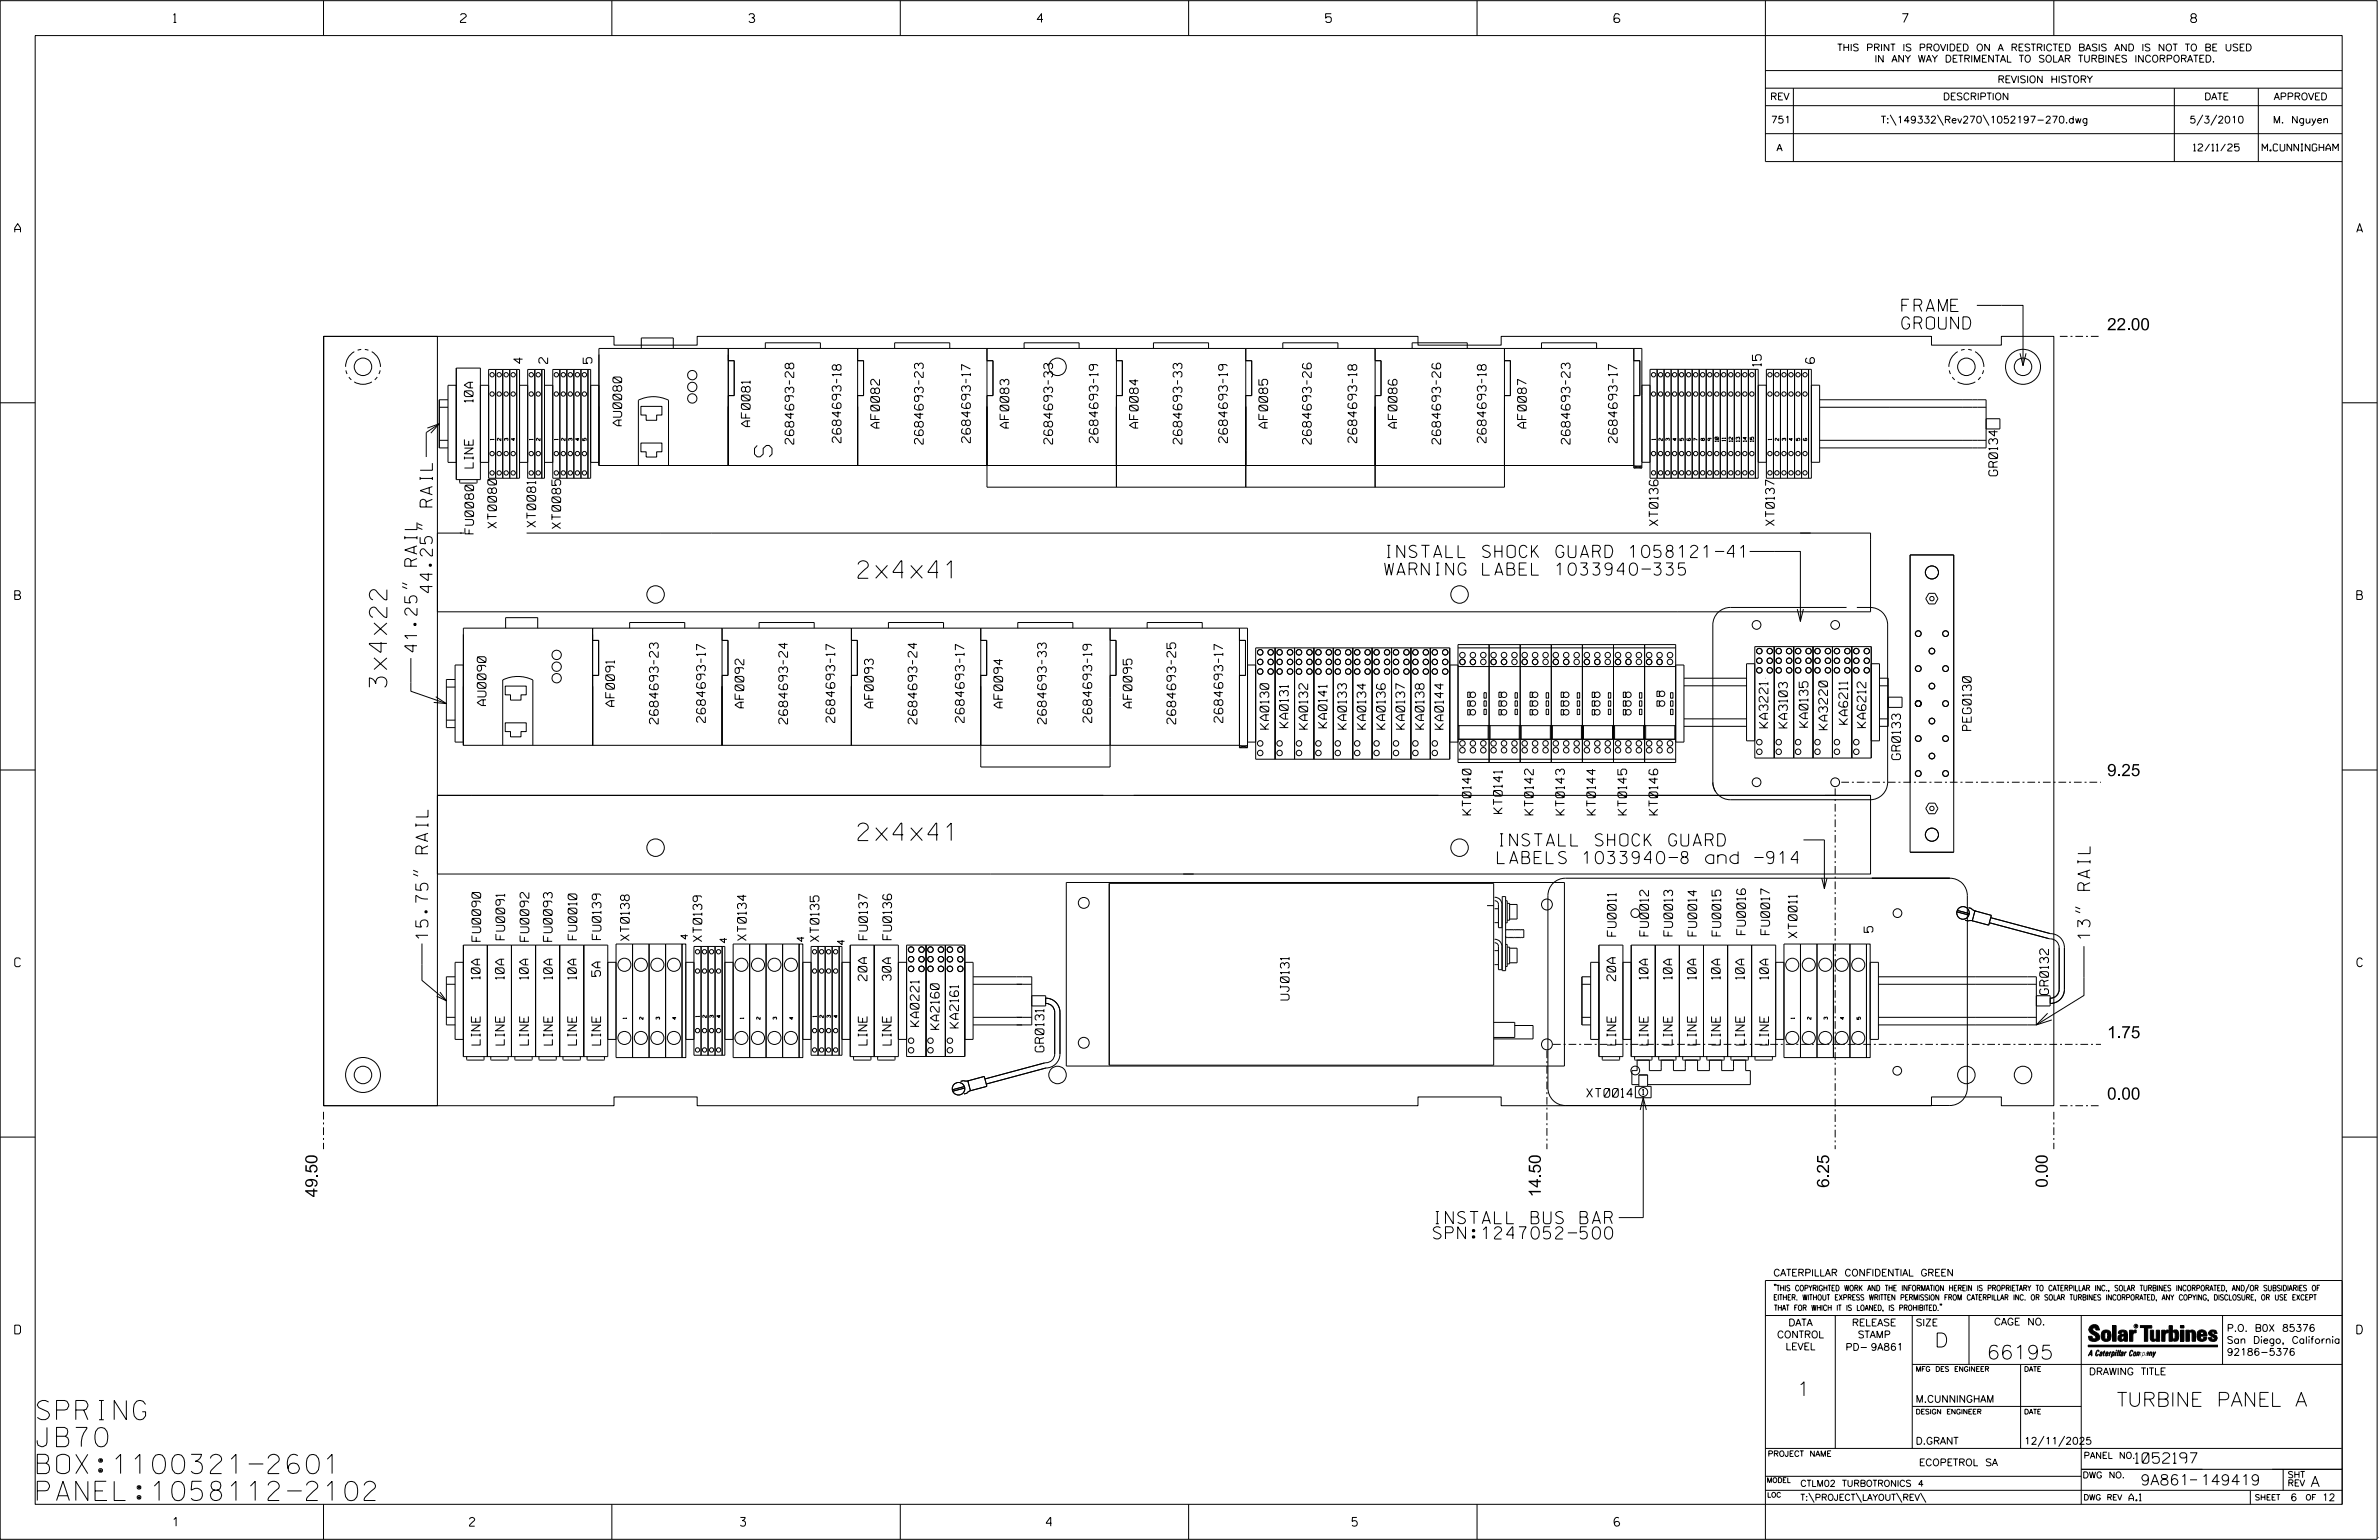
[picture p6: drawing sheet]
<svg xmlns="http://www.w3.org/2000/svg" width="864mm" height="559mm" viewBox="0 0 864 559" stroke-linecap="round" stroke-linejoin="round" font-family="sans-serif">
<defs><g id="words">
<g font-size="7">
<text x="13.6" y="515.2">SPRING</text>
<text x="13.6" y="524.9">JB70</text>
<text x="13.6" y="534.7">BOX:1100321-2601</text>
<text x="13.6" y="544.5">PANEL:1058112-2102</text>
</g>
<g font-size="6.3">
<text x="280.2" y="165.8" transform="rotate(-90 280.2 165.8)">S</text>
<text x="311.5" y="209.8">2x4x41</text>
<text x="140.4" y="249.4" transform="rotate(-90 140.4 249.4)">3x4x22</text>
<text x="311.5" y="305">2x4x41</text>
</g>
<g font-size="5.1">
<text x="702.3" y="488.8">D</text>
<text x="721.2" y="493.2">66195</text>
<text x="652.2" y="506.5">1</text>
<text x="768.4" y="510.3">TURBINE PANEL A</text>
</g>
<g font-size="4.4">
<text x="690.4" y="113">FRAME</text>
<text x="690.4" y="119.4">GROUND</text>
<text x="764.9" y="119.8">22.00</text>
<text x="502.7" y="202.3">INSTALL SHOCK GUARD 1058121-41</text>
<text x="502.7" y="208.7">WARNING LABEL 1033940-335</text>
<text x="156.9" y="215.1" transform="rotate(-90 156.9 215.1)">44.25&quot; RAIL</text>
<text x="151.4" y="236.6" transform="rotate(-90 151.4 236.6)">41.25&quot; RAIL</text>
<text x="764.9" y="281.6">9.25</text>
<text x="543.6" y="307">INSTALL SHOCK GUARD</text>
<text x="543.6" y="313.4">LABELS 1033940-8 and -914</text>
<text x="155.4" y="340.8" transform="rotate(-90 155.4 340.8)">15.75&quot; RAIL</text>
<text x="758.7" y="340.8" transform="rotate(-90 758.7 340.8)">13&quot; RAIL</text>
<text x="764.9" y="376.7">1.75</text>
<text x="764.9" y="399">0.00</text>
<text x="664" y="431" transform="rotate(-90 664 431)">6.25</text>
<text x="743.3" y="431" transform="rotate(-90 743.3 431)">0.00</text>
<text x="115.2" y="434.4" transform="rotate(-90 115.2 434.4)">49.50</text>
<text x="559.3" y="434.4" transform="rotate(-90 559.3 434.4)">14.50</text>
<text x="520.3" y="449.6">SPN:1247052-500</text>
<text x="520.3" y="444">INSTALL BUS BAR</text>
</g>
<g font-size="3.8">
<text x="775.1" y="531">1052197</text>
<text x="777" y="538.9">9A861</text>
<text x="798.8" y="538.9">149419</text>
<text x="838.8" y="539.5">A</text>
</g>
<g font-size="3.2">
<text x="63" y="8.2">1</text>
<text x="167.2" y="8.2">2</text>
<text x="271.8" y="8.2">3</text>
<text x="376.5" y="8.2">4</text>
<text x="481.2" y="8.2">5</text>
<text x="690.6" y="8.2">7</text>
<text x="795.3" y="8.2">8</text>
<text x="5.4" y="84.3">A</text>
<text x="855.5" y="84.3">A</text>
<text x="189.7" y="131.9" transform="rotate(-90 189.7 131.9)">4</text>
<text x="198.8" y="131.9" transform="rotate(-90 198.8 131.9)">2</text>
<text x="214.9" y="131.9" transform="rotate(-90 214.9 131.9)">5</text>
<text x="658.6" y="131.8" transform="rotate(-90 658.6 131.8)">6</text>
<text x="639.3" y="132.9" transform="rotate(-90 639.3 132.9)">15</text>
<text x="171.7" y="145.9" transform="rotate(-90 171.7 145.9)">10A</text>
<text x="225.7" y="154.5" transform="rotate(-90 225.7 154.5)">AU0080</text>
<text x="272.3" y="154.8" transform="rotate(-90 272.3 154.8)">AF0081</text>
<text x="319.3" y="155.3" transform="rotate(-90 319.3 155.3)">AF0082</text>
<text x="366.2" y="155.3" transform="rotate(-90 366.2 155.3)">AF0083</text>
<text x="413.2" y="155.3" transform="rotate(-90 413.2 155.3)">AF0084</text>
<text x="460.2" y="155.3" transform="rotate(-90 460.2 155.3)">AF0085</text>
<text x="507.1" y="155.3" transform="rotate(-90 507.1 155.3)">AF0086</text>
<text x="554.1" y="155.3" transform="rotate(-90 554.1 155.3)">AF0087</text>
<text x="288.2" y="161.2" transform="rotate(-90 288.2 161.2)">2684693-28</text>
<text x="305.3" y="160.6" transform="rotate(-90 305.3 160.6)">2684693-18</text>
<text x="335.1" y="161.2" transform="rotate(-90 335.1 161.2)">2684693-23</text>
<text x="352.3" y="160.6" transform="rotate(-90 352.3 160.6)">2684693-17</text>
<text x="382.1" y="161.1" transform="rotate(-90 382.1 161.1)">2684693-33</text>
<text x="398.6" y="160.6" transform="rotate(-90 398.6 160.6)">2684693-19</text>
<text x="429" y="161.1" transform="rotate(-90 429 161.1)">2684693-33</text>
<text x="445.5" y="160.6" transform="rotate(-90 445.5 160.6)">2684693-19</text>
<text x="476" y="161.2" transform="rotate(-90 476 161.2)">2684693-26</text>
<text x="492.5" y="160.6" transform="rotate(-90 492.5 160.6)">2684693-18</text>
<text x="523" y="161.2" transform="rotate(-90 523 161.2)">2684693-26</text>
<text x="539.5" y="160.6" transform="rotate(-90 539.5 160.6)">2684693-18</text>
<text x="569.9" y="161.2" transform="rotate(-90 569.9 161.2)">2684693-23</text>
<text x="587.1" y="160.6" transform="rotate(-90 587.1 160.6)">2684693-17</text>
<text x="171.8" y="169.8" transform="rotate(-90 171.8 169.8)">LINE</text>
<text x="725.1" y="172.6" transform="rotate(-90 725.1 172.6)">GR0134</text>
<text x="180.2" y="191.6" transform="rotate(-90 180.2 191.6)">XT0080</text>
<text x="194.4" y="191.2" transform="rotate(-90 194.4 191.2)">XT0081</text>
<text x="203.5" y="191.8" transform="rotate(-90 203.5 191.8)">XT0085</text>
<text x="601.9" y="190.7" transform="rotate(-90 601.9 190.7)">XT0136</text>
<text x="644.1" y="190.7" transform="rotate(-90 644.1 190.7)">XT0137</text>
<text x="171.9" y="193.7" transform="rotate(-90 171.9 193.7)">FU0080</text>
<text x="5.4" y="217.5">B</text>
<text x="855.6" y="217.5">B</text>
<text x="176.4" y="256" transform="rotate(-90 176.4 256)">AU0090</text>
<text x="223.1" y="256.3" transform="rotate(-90 223.1 256.3)">AF0091</text>
<text x="270" y="256.9" transform="rotate(-90 270 256.9)">AF0092</text>
<text x="317" y="256.9" transform="rotate(-90 317 256.9)">AF0093</text>
<text x="364" y="256.9" transform="rotate(-90 364 256.9)">AF0094</text>
<text x="410.9" y="256.9" transform="rotate(-90 410.9 256.9)">AF0095</text>
<text x="238.9" y="262.7" transform="rotate(-90 238.9 262.7)">2684693-23</text>
<text x="256.1" y="262.1" transform="rotate(-90 256.1 262.1)">2684693-17</text>
<text x="285.9" y="262.7" transform="rotate(-90 285.9 262.7)">2684693-24</text>
<text x="303" y="262.1" transform="rotate(-90 303 262.1)">2684693-17</text>
<text x="332.9" y="262.7" transform="rotate(-90 332.9 262.7)">2684693-24</text>
<text x="350" y="262.1" transform="rotate(-90 350 262.1)">2684693-17</text>
<text x="379.8" y="262.6" transform="rotate(-90 379.8 262.6)">2684693-33</text>
<text x="396.3" y="262.1" transform="rotate(-90 396.3 262.1)">2684693-19</text>
<text x="426.8" y="262.7" transform="rotate(-90 426.8 262.7)">2684693-25</text>
<text x="443.9" y="262.1" transform="rotate(-90 443.9 262.1)">2684693-17</text>
<text x="656.3" y="263.9" transform="rotate(-90 656.3 263.9)">KA0135</text>
<text x="670.7" y="262.8" transform="rotate(-90 670.7 262.8)">KA6211</text>
<text x="460.6" y="264.6" transform="rotate(-90 460.6 264.6)">KA0130</text>
<text x="467.6" y="264" transform="rotate(-90 467.6 264)">KA0131</text>
<text x="474.7" y="264.6" transform="rotate(-90 474.7 264.6)">KA0132</text>
<text x="481.7" y="264.1" transform="rotate(-90 481.7 264.1)">KA0141</text>
<text x="488.8" y="264.6" transform="rotate(-90 488.8 264.6)">KA0133</text>
<text x="495.8" y="264.6" transform="rotate(-90 495.8 264.6)">KA0134</text>
<text x="502.9" y="264.6" transform="rotate(-90 502.9 264.6)">KA0136</text>
<text x="509.9" y="264.6" transform="rotate(-90 509.9 264.6)">KA0137</text>
<text x="516.9" y="264.6" transform="rotate(-90 516.9 264.6)">KA0138</text>
<text x="524" y="264.6" transform="rotate(-90 524 264.6)">KA0144</text>
<text x="641.8" y="264.1" transform="rotate(-90 641.8 264.1)">KA3221</text>
<text x="648.8" y="264.1" transform="rotate(-90 648.8 264.1)">KA3103</text>
<text x="663.4" y="264.7" transform="rotate(-90 663.4 264.7)">KA3220</text>
<text x="677.3" y="264" transform="rotate(-90 677.3 264)">KA6212</text>
<text x="715.6" y="265.1" transform="rotate(-90 715.6 265.1)">PEG0130</text>
<text x="689.9" y="275.6" transform="rotate(-90 689.9 275.6)">GR0133</text>
<text x="534" y="295.7" transform="rotate(-90 534 295.7)">KT0140</text>
<text x="545.3" y="295.2" transform="rotate(-90 545.3 295.2)">KT0141</text>
<text x="556.6" y="295.7" transform="rotate(-90 556.6 295.7)">KT0142</text>
<text x="567.9" y="295.7" transform="rotate(-90 567.9 295.7)">KT0143</text>
<text x="579.2" y="295.7" transform="rotate(-90 579.2 295.7)">KT0144</text>
<text x="590.5" y="295.7" transform="rotate(-90 590.5 295.7)">KT0145</text>
<text x="601.8" y="295.7" transform="rotate(-90 601.8 295.7)">KT0146</text>
<text x="174.5" y="341.5" transform="rotate(-90 174.5 341.5)">FU0090</text>
<text x="183.2" y="341" transform="rotate(-90 183.2 341)">FU0091</text>
<text x="192" y="341.5" transform="rotate(-90 192 341.5)">FU0092</text>
<text x="200.4" y="341.5" transform="rotate(-90 200.4 341.5)">FU0093</text>
<text x="209.4" y="341" transform="rotate(-90 209.4 341)">FU0010</text>
<text x="218.2" y="340.9" transform="rotate(-90 218.2 340.9)">FU0139</text>
<text x="228.4" y="341.3" transform="rotate(-90 228.4 341.3)">XT0138</text>
<text x="254.8" y="341.6" transform="rotate(-90 254.8 341.6)">XT0139</text>
<text x="270.9" y="341.2" transform="rotate(-90 270.9 341.2)">XT0134</text>
<text x="297.3" y="341.6" transform="rotate(-90 297.3 341.6)">XT0135</text>
<text x="314.9" y="340.9" transform="rotate(-90 314.9 340.9)">FU0137</text>
<text x="323.6" y="340.9" transform="rotate(-90 323.6 340.9)">FU0136</text>
<text x="586.7" y="339.7" transform="rotate(-90 586.7 339.7)">FU0011</text>
<text x="598.4" y="339.6" transform="rotate(-90 598.4 339.6)">FU0012</text>
<text x="607.2" y="339.6" transform="rotate(-90 607.2 339.6)">FU0013</text>
<text x="615.9" y="339.6" transform="rotate(-90 615.9 339.6)">FU0014</text>
<text x="624.7" y="339.6" transform="rotate(-90 624.7 339.6)">FU0015</text>
<text x="633.6" y="339.1" transform="rotate(-90 633.6 339.1)">FU0016</text>
<text x="642.4" y="339.1" transform="rotate(-90 642.4 339.1)">FU0017</text>
<text x="652.4" y="340.3" transform="rotate(-90 652.4 340.3)">XT0011</text>
<text x="679.9" y="338.3" transform="rotate(-90 679.9 338.3)">5</text>
<text x="5.4" y="350.8">C</text>
<text x="855.6" y="350.8">C</text>
<text x="174.3" y="355.3" transform="rotate(-90 174.3 355.3)">10A</text>
<text x="183" y="355.3" transform="rotate(-90 183 355.3)">10A</text>
<text x="191.8" y="355.3" transform="rotate(-90 191.8 355.3)">10A</text>
<text x="200.5" y="355.3" transform="rotate(-90 200.5 355.3)">10A</text>
<text x="209.2" y="355.3" transform="rotate(-90 209.2 355.3)">10A</text>
<text x="218" y="354.3" transform="rotate(-90 218 354.3)">5A</text>
<text x="314.7" y="355.8" transform="rotate(-90 314.7 355.8)">20A</text>
<text x="323.5" y="355.8" transform="rotate(-90 323.5 355.8)">30A</text>
<text x="586.5" y="355.8" transform="rotate(-90 586.5 355.8)">20A</text>
<text x="598.2" y="355.3" transform="rotate(-90 598.2 355.3)">10A</text>
<text x="607" y="355.3" transform="rotate(-90 607 355.3)">10A</text>
<text x="615.7" y="355.3" transform="rotate(-90 615.7 355.3)">10A</text>
<text x="624.5" y="355.3" transform="rotate(-90 624.5 355.3)">10A</text>
<text x="633.2" y="355.3" transform="rotate(-90 633.2 355.3)">10A</text>
<text x="642" y="355.3" transform="rotate(-90 642 355.3)">10A</text>
<text x="468" y="362.9" transform="rotate(-90 468 362.9)">UJ0131</text>
<text x="743.6" y="360.9" transform="rotate(-90 743.6 360.9)">GR0132</text>
<text x="333.6" y="372.4" transform="rotate(-90 333.6 372.4)">KA0221</text>
<text x="340.9" y="373.5" transform="rotate(-90 340.9 373.5)">KA2160</text>
<text x="348" y="373" transform="rotate(-90 348 373)">KA2161</text>
<text x="174.3" y="379.2" transform="rotate(-90 174.3 379.2)">LINE</text>
<text x="183" y="379.2" transform="rotate(-90 183 379.2)">LINE</text>
<text x="191.8" y="379.2" transform="rotate(-90 191.8 379.2)">LINE</text>
<text x="200.5" y="379.2" transform="rotate(-90 200.5 379.2)">LINE</text>
<text x="209.3" y="379.2" transform="rotate(-90 209.3 379.2)">LINE</text>
<text x="218" y="379.2" transform="rotate(-90 218 379.2)">LINE</text>
<text x="314.7" y="379.2" transform="rotate(-90 314.7 379.2)">LINE</text>
<text x="323.5" y="379.2" transform="rotate(-90 323.5 379.2)">LINE</text>
<text x="379" y="381.7" transform="rotate(-90 379 381.7)">GR0131</text>
<text x="586.5" y="379.2" transform="rotate(-90 586.5 379.2)">LINE</text>
<text x="598.3" y="379.2" transform="rotate(-90 598.3 379.2)">LINE</text>
<text x="607" y="379.2" transform="rotate(-90 607 379.2)">LINE</text>
<text x="615.8" y="379.2" transform="rotate(-90 615.8 379.2)">LINE</text>
<text x="624.5" y="379.2" transform="rotate(-90 624.5 379.2)">LINE</text>
<text x="633.2" y="379.2" transform="rotate(-90 633.2 379.2)">LINE</text>
<text x="642" y="379.2" transform="rotate(-90 642 379.2)">LINE</text>
<text x="576" y="398.1">XT0014</text>
<text x="5.4" y="484">D</text>
<text x="855.6" y="484">D</text>
<text x="62.8" y="553.8">1</text>
<text x="170.4" y="553.8">2</text>
<text x="268.8" y="553.8">3</text>
<text x="379.8" y="553.8">4</text>
<text x="490.8" y="553.8">5</text>
<text x="585.9" y="553.8">6</text>
</g>
<g font-size="2.5">
<text x="666.9" y="18.5">THIS PRINT IS PROVIDED ON A RESTRICTED BASIS AND IS NOT TO BE USED</text>
<text x="680.5" y="22.6">IN ANY WAY DETRIMENTAL TO SOLAR TURBINES INCORPORATED.</text>
<text x="725.1" y="30">REVISION HISTORY</text>
<text x="642.6" y="36.3">REV</text>
<text x="705.3" y="36.3">DESCRIPTION</text>
<text x="800.2" y="36.3">DATE</text>
<text x="825.4" y="36.3">APPROVED</text>
<text x="642.9" y="44.7">751</text>
<text x="682.8" y="44.7">T:\149332\Rev270\1052197-270.dwg</text>
<text x="794.8" y="44.7">5/3/2010</text>
<text x="825.1" y="44.7">M. Nguyen</text>
<text x="644.9" y="54.8">A</text>
<text x="796.3" y="54.8">12/11/25</text>
<text x="821.2" y="54.8">M.CUNNINGHAM</text>
<text x="249.7" y="340.8" transform="rotate(-90 249.7 340.8)">4</text>
<text x="291.9" y="341.6" transform="rotate(-90 291.9 341.6)">4</text>
<text x="263.9" y="342.1" transform="rotate(-90 263.9 342.1)">4</text>
<text x="306.6" y="342.8" transform="rotate(-90 306.6 342.8)">4</text>
<text x="643.8" y="463">CATERPILLAR CONFIDENTIAL GREEN</text>
<text x="645.1" y="485.5">CONTROL</text>
<text x="649.2" y="481.1">DATA</text>
<text x="672.3" y="481.1">RELEASE</text>
<text x="674.4" y="485.5">STAMP</text>
<text x="695.4" y="481.1">SIZE</text>
<text x="723.8" y="480.8">CAGE NO.</text>
<text x="808.4" y="483.1">P.O. B0X 85376</text>
<text x="648.2" y="489.8">LEVEL</text>
<text x="669.9" y="490">PD- 9A861</text>
<text x="808.4" y="487.5">San Diego, California</text>
<text x="808.4" y="491.8">92186-5376</text>
<text x="758.3" y="498.9">DRAWING TITLE</text>
<text x="695.4" y="508.9">M.CUNNINGHAM</text>
<text x="695.4" y="524.1">D.GRANT</text>
<text x="734.8" y="524.1">12/11/2025</text>
<text x="696.6" y="531.9">ECOPETROL SA</text>
<text x="772.8" y="544.6">A.1</text>
<text x="831.4" y="544.6">6</text>
<text x="842.9" y="544.6">12</text>
</g>
<g font-size="2.3">
<text x="756.4" y="529.2">PANEL NO.</text>
<text x="653.5" y="539.4">CTLM02 TURBOTRONICS 4</text>
<text x="756" y="536.3">DWG NO.</text>
<text x="830.4" y="539.3">REV</text>
<text x="830.4" y="536.2">SHT</text>
<text x="653.5" y="544.5">T:\PROJECT\LAYOUT\REV\</text>
</g>
<g font-size="2">
<text x="643.8" y="468.4">&quot;THIS COPYRIGHTED WORK AND THE INFORMATION HEREIN IS PROPRIETARY TO CATERPILLAR INC., SOLAR TURBINES INCORPORATED, AND/OR SUBSIDIARIES OF</text>
<text x="643.8" y="471.8">EITHER. WITHOUT EXPRESS WRITTEN PERMISSION FROM CATERPILLAR INC. OR SOLAR TURBINES INCORPORATED, ANY COPYING, DISCLOSURE, OR USE EXCEPT</text>
<text x="644" y="475.6">THAT FOR WHICH IT IS LOANED, IS PROHIBITED.&quot;</text>
<text x="641.7" y="528.5">PROJECT NAME</text>
<text x="756.3" y="544.3">DWG REV</text>
<text x="818.5" y="544.3">SHEET</text>
<text x="836.9" y="544.3">OF</text>
</g>
<text font-size="1.9" x="596.2" y="397.2">1</text>
<g font-size="1.8">
<text x="695.4" y="497.6">MFG DES ENGINEER</text>
<text x="734.8" y="497.6">DATE</text>
<text x="695.4" y="513.1">DESIGN ENGINEER</text>
<text x="734.8" y="513.1">DATE</text>
<text x="641.3" y="538">MODEL</text>
<text x="641.5" y="543.3">LOC</text>
</g>
<g font-size="1.3">
<text x="179.3" y="159.7" transform="rotate(-90 179.3 159.7)">1</text>
<text x="181.8" y="159.9" transform="rotate(-90 181.8 159.9)">2</text>
<text x="184.4" y="159.9" transform="rotate(-90 184.4 159.9)">3</text>
<text x="186.9" y="159.9" transform="rotate(-90 186.9 159.9)">4</text>
<text x="193.5" y="159.7" transform="rotate(-90 193.5 159.7)">1</text>
<text x="196" y="159.9" transform="rotate(-90 196 159.9)">2</text>
<text x="202.6" y="159.7" transform="rotate(-90 202.6 159.7)">1</text>
<text x="205.1" y="159.9" transform="rotate(-90 205.1 159.9)">2</text>
<text x="207.7" y="159.9" transform="rotate(-90 207.7 159.9)">3</text>
<text x="210.2" y="159.9" transform="rotate(-90 210.2 159.9)">4</text>
<text x="212.8" y="159.9" transform="rotate(-90 212.8 159.9)">5</text>
<text x="600.9" y="159.6" transform="rotate(-90 600.9 159.6)">1</text>
<text x="603.5" y="159.9" transform="rotate(-90 603.5 159.9)">2</text>
<text x="606" y="159.9" transform="rotate(-90 606 159.9)">3</text>
<text x="608.5" y="159.9" transform="rotate(-90 608.5 159.9)">4</text>
<text x="611.1" y="159.9" transform="rotate(-90 611.1 159.9)">5</text>
<text x="616.2" y="159.9" transform="rotate(-90 616.2 159.9)">7</text>
<text x="618.7" y="159.9" transform="rotate(-90 618.7 159.9)">8</text>
<text x="621.3" y="159.9" transform="rotate(-90 621.3 159.9)">9</text>
<text x="623.8" y="160.3" transform="rotate(-90 623.8 160.3)">10</text>
<text x="626.4" y="160.1" transform="rotate(-90 626.4 160.1)">11</text>
<text x="628.9" y="160.3" transform="rotate(-90 628.9 160.3)">12</text>
<text x="631.5" y="160.3" transform="rotate(-90 631.5 160.3)">13</text>
<text x="634" y="160.3" transform="rotate(-90 634 160.3)">14</text>
<text x="636.6" y="160.3" transform="rotate(-90 636.6 160.3)">15</text>
<text x="643.1" y="159.6" transform="rotate(-90 643.1 159.6)">1</text>
<text x="645.7" y="159.9" transform="rotate(-90 645.7 159.9)">2</text>
<text x="648.2" y="159.9" transform="rotate(-90 648.2 159.9)">3</text>
<text x="650.8" y="159.9" transform="rotate(-90 650.8 159.9)">4</text>
<text x="653.3" y="159.9" transform="rotate(-90 653.3 159.9)">5</text>
<text x="655.9" y="159.9" transform="rotate(-90 655.9 159.9)">6</text>
<text x="227.4" y="369.7" transform="rotate(-90 227.4 369.7)">1</text>
<text x="233.4" y="369.9" transform="rotate(-90 233.4 369.9)">2</text>
<text x="239.4" y="369.9" transform="rotate(-90 239.4 369.9)">3</text>
<text x="245.4" y="369.9" transform="rotate(-90 245.4 369.9)">4</text>
<text x="253.8" y="369" transform="rotate(-90 253.8 369)">1</text>
<text x="256.4" y="369.2" transform="rotate(-90 256.4 369.2)">2</text>
<text x="258.9" y="369.2" transform="rotate(-90 258.9 369.2)">3</text>
<text x="261.5" y="369.2" transform="rotate(-90 261.5 369.2)">4</text>
<text x="269.9" y="369.7" transform="rotate(-90 269.9 369.7)">1</text>
<text x="275.9" y="369.9" transform="rotate(-90 275.9 369.9)">2</text>
<text x="281.9" y="369.9" transform="rotate(-90 281.9 369.9)">3</text>
<text x="287.9" y="369.9" transform="rotate(-90 287.9 369.9)">4</text>
<text x="296.3" y="369" transform="rotate(-90 296.3 369)">1</text>
<text x="298.9" y="369.2" transform="rotate(-90 298.9 369.2)">2</text>
<text x="301.4" y="369.2" transform="rotate(-90 301.4 369.2)">3</text>
<text x="304" y="369.2" transform="rotate(-90 304 369.2)">4</text>
<text x="651.4" y="369.7" transform="rotate(-90 651.4 369.7)">1</text>
<text x="657.4" y="369.9" transform="rotate(-90 657.4 369.9)">2</text>
<text x="663.4" y="369.9" transform="rotate(-90 663.4 369.9)">3</text>
<text x="669.4" y="369.9" transform="rotate(-90 669.4 369.9)">4</text>
<text x="675.4" y="369.9" transform="rotate(-90 675.4 369.9)">5</text>
</g>
<text font-size=".9" x="775.1" y="481.7">R</text>
</g></defs>
<g fill="none" stroke="#000" stroke-width=".36">
<path d="M.1 .2h862.8v558.4h-862.8zM12.8 12.9h837.4v533h-837.4zM117.4 .2v12.7M222.1 .2v12.7M326.8 .2v12.7M431.5 .2v12.7M536.2 .2v12.7M587.9 5.5l-.5-.5h-1l-.5 1v1.7l.5 .4h1l.6-.4v-.6l-.6-.5h-1l-.5 .5M640.9 .2v58.4h209.3M745.6 .2v12.7M640.9 25.6h209.3M640.9 32h209.3"/>
<path d="M640.9 38.3h209.3M651 32v26.6M789.3 32v26.6M819.8 32v26.6M640.9 48.5h209.3M686.2 41.7l2.1 3.8M703.3 41.7l2.2 3.8M719.9 41.7l2.1 3.8M799.6 41.7l-2.1 3.8M804.7 41.7l-2.2 3.8M717.6 110.8h16.8v21.8M117.4 122.1h105.5v3.1h30.2v-3.1h261.6v3.1h30.2v-3.1h156.2v3.1h25.4v-3.1h19.1v279.1h-19.1v-3.2h-25.4v3.2h-156.2v-3.2h-30.2v3.2h-261.6v-3.2h-30.2v3.2h-105.5z"/>
<path d="M117.5 122.1h41.3v279.1h-41.3zM125.6 134.4l.4 1.3M126.6 136.8l.9 1M128.6 138.6a6.3 6.3 0 0 0 6.4 0M128.6 127.6a6.3 6.3 0 0 0-3.2 5.5M131.1 126.8l-1.3 .3M132.4 126.8l1.3 .3M134.9 127.6a6.3 6.3 0 0 1 3.2 5.5M136.9 136.8l-.9 1M138 134.4l-.5 1.3M165.6 139.8h-3v28h3M165.6 133.6h8.8v40.4h-8.8z"/>
<path d="M174.4 139.8h3M179.9 134.1v39.4h8.7v-39.4h-11.2v39.4M182.5 134.1v39.4M185 134.1v39.4M187.6 134.1v39.4M188.6 139.8h3M194.1 134.1v39.4h3.6v-39.4h-6.1v39.4M196.7 134.1v39.4M197.7 139.8h3M203.2 134.1v39.4h11.2v-39.4h-13.7v39.4M205.8 134.1v39.4M208.3 134.1v39.4"/>
<path d="M210.9 134.1v39.4M213.4 134.1v39.4M214.4 139.8h3M232.8 126.4v-3.8h11.6v3.8M264.4 130.9h2.1v12.6h-2.1M264.4 126.4v42.5M277.8 126.4v-2h20v2M311.3 130.9h2.2v12.6h-2.2M311.3 126.4v42.5M324.8 126.4v-2h20v2M358.3 126.4v50.4h187.8v-50.4M358.3 130.9h2.2v12.6h-2.2"/>
<path d="M371.8 126.4v-2h19.9v2M405.3 130.9h2.1v12.6h-2.1M405.3 126.4v50.4M418.7 126.4v-2h20v2M452.2 130.9h2.2v12.6h-2.2M452.2 126.4v50.4M465.7 126.4v-2h20v2M499.2 130.9h2.1v12.6h-2.1M499.2 126.4v50.4M512.6 126.4v-2h20v2M546.1 130.9h2.2v12.6h-2.2M559.6 126.4v-2h20v2"/>
<path d="M593.1 126.4v43.4M593.1 130.9h2.2v12.6h-2.2M596 139.8h3M601.6 134v39.5h36.6v-39.5h-39.2v39.5M604.1 134v39.5M606.6 134v39.5M609.2 134v39.5M611.7 134v39.5M614.3 134v39.5M616.8 134v39.5M619.4 134v39.5M621.9 134v39.5"/>
<path d="M624.5 134v39.5M627 134v39.5M629.6 134v39.5M632.1 134v39.5M634.7 134v39.5M637.2 134v39.5M638.2 139.8h3M643.8 134v39.5h13.7v-39.5h-16.3v39.5M646.3 134v39.5M648.9 134v39.5M651.4 134v39.5M654 134v39.5"/>
<path d="M656.5 134v39.5M657.5 139.8h3v27.9h-3M707.6 134.4l.4 1.3M708.7 136.8l.9 1M710.6 138.6a6.3 6.3 0 0 0 6.5 0M710.7 127.6a6.5 6.5 0 0 0-3.2 5.5M713.2 126.8l-1.3 .3M714.5 126.8l1.3 .3M717 127.6a6.3 6.3 0 0 1 3.2 5.5M719 136.8l-.9 1M720.1 134.4l-.5 1.3M733.3 128.2l1.1 4.4 1.1-4.4"/>
<path d="M.1 146.2h12.7M155.2 155.3l4.3-1.5-3.1 3.4M159.5 159.8h3.1M159.5 147.8h3.1M159.5 153.8l-4.8 3.2v8.8M162.6 145.1h-3.1v17.4h3.1M232.7 147.5h7.6v3.1h-1.9v1.9h-3.8v-1.9h-1.9zM612.6 159.1l-.2 .6 .4 .2h.6l.2-.7-.2-.2-.4 .2 .2 .7M660.5 145.1h60.5v17.4h-60.5M660.5 159.8h60.5M660.5 147.8h60.5M721 151.9h5v3.7h-5"/>
<path d="M850.2 146.2h12.7M166.9 174v1l.2 .3h5.8l.3-.3v-1M174.4 167.8h3M188.6 167.8h3M197.7 167.8h3M214.4 167.8h3M231.7 168.9v-23.7a12.4 12.4 0 0 1 11 0v23.7M232.7 160.8h7.6v3.1h-1.9v1.9h-3.8v-1.9h-1.9zM593.1 169.8l2.9-.7h-2.9l2.9 .7M593.1 168.9h-375.7v-42.5h378.6v43.4M593.1 169.8h2.9M596 167.7h3"/>
<path d="M638.2 167.7h3M151.6 191.4l1.7 .7M151.6 190l1.7 .7M166.9 193.4h.7M168.5 193.4h-9.7v28.6h520.2v-28.6h-487.8M146 212.9l1.8 .7M146 211.5l1.8 .7M635.1 200.1h18.5v25.4M693.4 201.4h15.8v107.8h-15.8zM700.2 215.3h2.2l1.1 1.9-1.1 1.9h-2.2l-1.1-1.9zM149.2 238.8v12l12.8 4.5M183.6 227.9v-3.8h11.6v3.8"/>
<path d="M215.1 232.4h2.2v12.7h-2.2M215.1 227.9v42.5M228.6 227.9v-2h20v2M262.1 232.4h2.2v12.7h-2.2M262.1 227.9v42.5M275.6 227.9v-2h20v2M309.1 232.4h2.1v12.7h-2.1M309.1 227.9v42.5M322.5 227.9v-2h20v2M356 227.9v50.4h47v-50.4M356 232.4h2.2v12.7h-2.2M369.5 227.9v-2h20v2"/>
<path d="M403 232.4h2.1v12.7h-2.1M416.4 227.9v-2h20v2M449.9 227.9v43.4M449.9 232.4h2.2v12.7h-2.2M455.8 235.1h70.5v40.4h-70.5zM462.9 235.1v40.4M469.9 235.1v40.4M477 235.1v40.4M484 235.1v40.4M491.1 235.1v40.4M498.1 235.1v40.4M505.1 235.1v40.4"/>
<path d="M512.2 235.1v40.4M519.2 235.1v40.4M529.3 235.1h79M529.3 233.9h79v42.8h-79zM540.6 233.9v42.8M551.9 233.9v42.8M563.1 233.9v42.8M574.4 233.9v42.8M585.7 233.9v42.8M597 233.9v42.8M637 234.6h42.3v40.5h-42.3zM644.1 234.6v40.5"/>
<path d="M651.1 234.6v40.5M652.4 221l1.2 4.5 1-4.5M658.1 234.6v40.5M665.2 234.6v40.5M670.3 220.4h-42.2a6.3 6.3 0 0 0-6.3 6.4v57M672.2 234.6v40.5M674.1 220.4h4.8a6.3 6.3 0 0 1 6.3 6.4v57a6.4 6.4 0 0 1-6.3 6.4h-50.8a6.4 6.4 0 0 1-6.3-6.4M158.2 252.8l3.8 2.5-4.6-.4M162 249.3h3.2M165.2 246.6h-3.2v17.4h3.2M168.2 241.3h-3v28h3M183.4 249h7.6v3.1h-1.9v1.9h-3.8v-1.9h-1.9z"/>
<path d="M452.9 241.3h2.9M526.3 241.3h3M529.3 241.9h79M532.8 251.1h.9v2h-.9zM532.8 254.3h.9v2h-.9zM532.8 257.5h.9v1.9h-.9zM538.7 251.4h.8v1.9h-.8zM538.7 254.3h.8v2h-.8zM538.7 257.4h.8v1.9h-.8zM544.1 251.1h.9v2h-.9zM544.1 254.3h.9v2h-.9zM544.1 257.5h.9v1.9h-.9z"/>
<path d="M550 251.4h.8v1.9h-.8zM550 254.3h.8v2h-.8zM550 257.4h.8v1.9h-.8zM555.4 251.1h.9v2h-.9zM555.4 254.3h.9v2h-.9zM555.4 257.5h.9v1.9h-.9zM561.3 251.4h.9v1.9h-.9zM561.3 254.3h.9v2h-.9zM561.3 257.4h.9v1.9h-.9zM566.7 251.1h.8v2h-.8zM566.7 254.3h.8v2h-.8zM566.7 257.5h.8v1.9h-.8z"/>
<path d="M572.6 251.4h.8v1.9h-.8zM572.6 254.3h.8v2h-.8zM572.6 257.4h.8v1.9h-.8zM578 251.1h.8v2h-.8zM578 254.3h.8v2h-.8zM578 257.5h.8v1.9h-.8zM583.8 251.4h.9v1.9h-.9zM583.8 254.3h.9v2h-.9zM583.8 257.4h.9v1.9h-.9zM589.3 251.1h.9v2h-.9zM589.3 254.3h.9v2h-.9zM589.3 257.5h.9v1.9h-.9z"/>
<path d="M595.1 251.4h.9v1.9h-.9zM595.1 254.3h.9v2h-.9zM595.1 257.4h.9v1.9h-.9zM601.5 250.8h.9v1.9h-.9zM601.5 254.3h.9v2h-.9zM606.4 251.4h.9v1.9h-.9zM606.4 254.3h.9v2h-.9zM606.4 257.4h.9v1.9h-.9zM608.3 241.3h3v28h-3M611.3 248.8h22.7M611.3 246.1h22.7M637 240.8h-3v28h3"/>
<path d="M679.3 240.8h3v28h-3M682.3 246.1h3.1v17.5h-3.1M682.3 248.8h3.1M685.4 253h5.1v3.7h-5.1M.1 279.4h12.7M162 261.3h3.2M182.5 270.4v-23.7a12.4 12.4 0 0 1 10.9 0v23.7M183.4 262.3h7.6v3.2h-1.9v1.9h-3.8v-1.9h-1.9zM449.9 271.3h3M449.9 271.3l3-.7h-3l3 .7M449.9 270.4h-281.7v-42.5h284.7v43.4M452.9 269.3h2.9"/>
<path d="M526.3 269.3h3M529.3 275.5h79M529.3 268.3h79M529.3 263.2l79 .1M529.6 263.2v5h10.6v-5M540.9 263.2v5h10.6v-5M552.2 263.2v5h10.6v-5M563.5 263.2v5h10.6v-5M574.8 263.2v5h10.6v-5M586.1 263.2v5h10.6v-5M597.4 263.2v5h10.6v-5M611.3 260.8h22.7"/>
<path d="M611.3 263.6h22.5M682.3 260.8h3.1M850.2 279.4h12.7M158.8 288.6h520.2M171.2 288.6h-12.4v28.5h274.5M621.8 283.8l.2 1.9 .8 1.6M662.4 288.6h16.6v28.5h-249.5M700.2 291.4h2.2l1.1 2-1.1 1.9h-2.2l-1.1-1.9zM150 317.1l1.8 .8M150 315.8l1.8 .7M654.7 304.8h7.6v17.6M661.3 318.6l1 3.8 .9-3.8"/>
<path d="M387.1 320.2h180.8v66.6h-180.8zM402.7 320.5h139.5v66h-139.5zM539.8 328.6h2.4M542.5 334.8h1.4M542.5 329.7h1.4M542.5 325.6a2.59 2.59 0 0 1 2.7 2.5v8.5h-1.3v-8.5a1.33 1.33 0 0 0-1.4-1.3M545.3 325.3h1.3v26.9h-1.3zM546.6 326.8h.5v8.1h-.5M546.6 337.2l.3 .3 .3-.3 .3 .3 .4-.3 .3 .3 .3-.3 .3 .3 .3-.3 .4 .3 .3-.3 .3 .3 .9-.3 .4 .3 .3-.3 .3 .3 .3-.3 .3 .3 .3-.3 .3 .2v2.8l-.3-.2-.3 .3-.3-.3-.3 .3-.3-.3-.3 .3-.4-.3-.3 .3-.3-.3-.3 .3-.3-.3-.3 .3-.4-.3-.3 .3-.3-.3-.3 .3-.3-.3-.4 .3-.3-.3-.3 .3-.3-.6M546.6 337.2v.1M547.1 327.8h.9v6.1h-.9M548 328.2h2.7v5.3h-2.7"/>
<path d="M563.8 320.5l2.3-1.5 2.2-.3h139.5a6.3 6.3 0 0 1 6.4 6.3v69.8a6.3 6.3 0 0 1-6.4 6.3h-139.5a6.4 6.4 0 0 1-6.4-6.3v-69.8l.6-2.8zM710.4 330.9l4.3 1.1M710.5 330.3l4.4 1.2M713.4 333.9l1 .3h1.8M714.6 329.4l1 .2 1.6 1M716.9 330.5l6 1.6-1 3.6-5.9-1.6zM722.2 334.8l21.6 5.8a3.4 3.4 0 0 1 3.7 3.3v15.1a3.2 3.2 0 0 1-3.3 3.2M722.7 333l21.6 5.8a5.1 5.1 0 0 1 5.1 5.1v15.1a5.1 5.1 0 0 1-5.2 5.1M753.4 330.5l1.7 .7M753.4 329.1l1.7 .7M153.2 342.4v13.3l8.8 7.4M159.7 360l2.3 3.1-3.5-1.6"/>
<path d="M162 357.2h3.2M165.2 354.4h-3.2v17.5h3.2M168.2 349.2h-3v28h3M168.2 342.9h52.4v40.5h-52.4zM176.9 342.9v40.5M185.7 342.9v40.5M194.4 342.9v40.5M203.2 342.9v40.5M211.9 342.9v40.5M220.6 349.2h3M223.6 342.5h24v41.3h-24zM229.6 342.5v41.3"/>
<path d="M235.6 342.5v41.3M241.6 342.5v41.3M247.6 342.5h1.4v41.3h-1.4zM251.9 343.4h11.2v39.5h-11.2zM251.9 349.2h-2.9v28h2.9M254.5 343.4v39.5M257 343.4v39.5M259.6 343.4v39.5M262.1 343.4v39.5M263.1 349.2h3M266.1 342.5h24v41.3h-24zM272.1 342.5v41.3"/>
<path d="M278.1 342.5v41.3M284.1 342.5v41.3M290.1 342.5h1.3v41.3h-1.3zM294.4 349.2h-3v28h3M297 343.4v39.5M299.5 343.4v39.5M302.1 343.4v39.5M305.6 349.2h3M305.6 343.4v39.5h-11.2v-39.5h10.2v39.5M308.6 342.9h17.5v40.5h-17.5zM317.4 342.9v40.5M326.1 349.2h3"/>
<path d="M329.1 342.9h21.1v40.5h-21.1zM336.2 342.9v40.5M343.2 342.9v40.5M350.2 349.2h3v28h-3M353.2 354.4h21.3v17.5h-21.3M353.2 357.2h21.3M542.5 350h1.4M542.5 344.9h1.4M542.5 340.8a2.59 2.59 0 0 1 2.7 2.6v8.5h-1.3v-8.5a1.33 1.33 0 0 0-1.4-1.3M546.6 342.7h.5v8h-.5M547.1 343.7h.9v6h-.9M548 344.1h2.7v5.3h-2.7"/>
<path d="M574.3 357.2h3.1M577.4 354.4h-3.1v17.5h3.1M580.4 342.9h8.7v40.5h-8.7zM580.4 349.2h-3v28h3M589.1 349.2h3M592.1 342.9h52.5v40.5h-52.5zM600.9 342.9v40.5M609.6 342.9v40.5M618.4 342.9v40.5M627.1 342.9v40.5M635.8 342.9v40.5M644.6 349.2h3"/>
<path d="M647.6 342.5h29.9v41.3h-29.9zM653.6 342.5v41.3M659.6 342.5v41.3M665.6 342.5v41.3M671.5 342.5v41.3M677.5 342.5h1.4v41.3h-1.4zM678.9 349.2h3v28h-3zM681.9 354.4h57.3v17.5M681.9 357.2h57.3M756.5 343.3v17.9l-17.3 10.7M162 369.1h3.2M220.6 377.2h3"/>
<path d="M263.1 377.2h3M305.6 377.2h3M326.1 377.2h3M353.2 369.1h21.3M374.5 361.3h5.1v3.7h-5.1M379.6 362.2a5.1 5.1 0 0 1 5.2 5.1v15.1a5.1 5.1 0 0 1-5.1 5.1l-21.7 5.8M379.7 364.1a3.3 3.3 0 0 1 3.2 3.2v15.1a3.3 3.3 0 0 1-3.7 3.3l-21.7 5.8M542.2 371h7.7v5.4h-7.7M549.9 372.1h6.6v4.9h-14.3M574.3 369.1h3.1M589.1 377.2h3M644.6 377.2h3"/>
<path d="M681.9 369.1h57.3M681.9 371.9h57.3M739.2 361.3h5v3.7h-5M743.3 367.7l-4.1 4.2 5.6-1.8M169.4 383.4v1l.3 .3h5.8l.2-.3v-1M178.2 383.4v1l.2 .3h5.8l.3-.3v-1M186.9 383.4v1l.2 .3h5.8l.3-.3v-1M195.7 383.4v1l.2 .3h5.8l.2-.3v-1M204.4 383.4v1l.2 .3h5.8l.3-.3v-1M213.1 383.4v1l.3 .3h5.8l.2-.3v-1M309.8 383.4v1l.3 .3h5.8l.3-.3v-1M318.6 383.4v1l.2 .3h5.8l.3-.3v-1"/>
<path d="M350.1 394.3l-4.4 1.1M350.2 394.8l-4.3 1.2M351.3 392.2l6-1.6 .9 3.6-5.9 1.6zM351.5 392.1h-1.7l-1.1 .3M352.5 395.7l-1.5 1-1 .2M581.6 383.4v1l.3 .3h5.8l.2-.3v-1M593.4 383.4v1l.2 .3h5.8l.3-.3v-1M593.7 394.2h5.7v4.1h-5.7zM594.3 384.7v3.8h-1.9v5.1h2.5M594.9 394.2v-4.1h3.2v4.1M596.5 398.3v43.5h-8.9M602.1 383.4v1l.3 .3h5.8l.2-.3v-1"/>
<path d="M603 384.7v3.8h-4.3v-3.8M610.8 383.4v1l.3 .3h5.8l.2-.3v-1M611.8 384.7v3.8h-4.3v-3.8M619.6 383.4v1l.2 .3h5.9l.2-.3v-1M620.5 384.7v3.8h-4.3v-3.8M628.3 383.4v1l.3 .3h5.8l.2-.3v-1M629.3 384.7v3.8h-4.3v-3.8M633.7 384.7v3.8h1.7v5.1h-37.3M637.1 383.4v1l.2 .3h5.8l.3-.3v-1M.1 412.6h12.7M595.4 402.8l1.1-4.5 1.1 4.5M850.2 412.6h12.7"/>
<path d="M640.9 477.3h209.3M644.2 466.1l-.1 .4M644.7 466.1l-.2 .4M666.2 477.3v48.3M694.2 477.3v48.3M704.4 473.3l-.1 .4M704.8 473.3l-.1 .4M714.8 477.3v17.8M755.5 477.3v68.6M806.8 477.3v17.8M816.5 466l-1.4 3.1M850.2 464.6h-209.3v94"/>
<path d="M850.2 464.8v81.1M694.2 495.1h156M733.5 495.1v30.5M758.6 481.4a2.02 2.02 0 0 1 3.1-.1l.5 1.3h-1.3l-.2-.6-.4-.2-.6 .1-.1 .4 .4 .7a2.46 2.46 0 0 1 2.2 2.9 2.83 2.83 0 0 1-3.8 .3l-.3-1.3h1.3l.2 .7 .6 .3 .5-.2 .2-.5-.4-.6-1.9-1.2-.4-.9zM759.2 491.3h-.7l.7-1.2v1.9h.2l-.1-2.1-1.3 2.1 .5-.5h.7M761.3 490l.3-.2 .4 .3-.1 .3-.3-.4-.4 .3-.3 1.6h.4l.4-.5-.3 .6-.4 .1-.3-.4zM762.6 490.6l.5-.1-.1 1.4h-.9a.74 .74 0 0 1 .9-.8l-.3 .7-.5 .1 .2-.5 .6-.2v-.5l-.7 .2zM763 483.2a2.17 2.17 0 0 1 3.1 0l.3 1.4-.3 1.5a2.17 2.17 0 0 1-3.1 0l-.3-1.5zM763.6 490.5l.4-.4 .2 .6h-.3l-.3 .9 .2 .4-.3-.1zM764.1 483.7l.5-.4 .4 .3v2.2l-.4 .2-.5-.2zM764.6 491.1l.6 .2v-.7l-.4-.1-.4 .6-.1 .8h.6M764.6 491.1l-.1 .8h.4"/>
<path d="M764.6 482.6v.8M764.8 490.7l.4 .1v.3h-.6zM765 491.5l-.1 .4zM766 490.5l-.5 1.5zM766 490.8l.4-.3-.4 .4M766.9 481h1.3v5.7h-1.3zM767 490.8l.5 .1-.3 .8-.4 .2zM767.3 490.5h-.5l-.5 2M767.3 490.5a.8 .8 0 0 1 .2 1 .8 .8 0 0 1-.9 .4l-.1 .6M767.3 490.5l-.1 .2M768.1 490.5l-.4 1.5zM768.2 489.9h.3l-.1 .2h-.2z"/>
<path d="M769 489.9l-.5 2.1zM769.7 489.9l-.6 2.1zM770.1 491.4l.5-.3-.5 .8zM770.4 491.9h.1M770.6 491.1l.1-.4-.7 .2 .1-.3 .6-.1 .2 .3-.5 1.1M770.6 491.1a.74 .74 0 0 0-.8 .8h.6M771 484.8h-.7l-.3 .6 .4 .7 .5-.3 .1-2.4h-.8l-.1 .4h-1.2a1.71 1.71 0 0 1 1.8-1.3 1.71 1.71 0 0 1 1.6 1.4v2.8h-1.1l-.1-.6M771 484.2l-1.5 .1a1.41 1.41 0 0 0 0 2.4l.5 .1 1.1-.7M771.2 486.1h-.1M771.4 490.5l.1 .3 .4-.3-.9 1.5zM771.5 490.8h.1M773 482.7h1.2v.5l.5-.5 .7-.1v1h-.6l-.5 .4-.1 2.7h-1.2z"/>
<path d="M773.3 490.3l.6-.4 .4 .2-.1 .4-.3-.4a1.28 1.28 0 0 0-.5 1.8l.6-.4-.1 .4-.8 .1zM774.7 490.8l.5-.3a.88 .88 0 0 1 .2 .9 .88 .88 0 0 1-.7 .7l-.2-.2zM774.8 490.9h.5l-.3 1h-.3l-.2-.2zM775.2 490.5l-.1 .2M776.8 481h4.3v.9h-1.5v4.8h-1.3M776.8 490.6l-.8 .2v-.3l-.4 1.5 .8-1.3v1.3l.3-1.2M779.3 491.1h.4M779.6 490.5h.3l-.3 1.4M779.6 490.7h.2l-.1 .4M779.7 491.1l-.1 .4M779.7 491.1l-.4 .2M780.1 492l.4-1.5 .1 .3 .3-.3 .3 .2-.3 1.3v-1.3l-.7 1.3"/>
<path d="M780.6 482.7h1.2v2.7l.1 .4 .4 .3 .4-.7v-2.7h1.2l.1 4h-1.3v-.5l-1.1 .6-.7-.3-.3-.7zM781.6 492.5l1-2-.8 1.3-.2-1.3-.2 2M784.7 482.7h1.2v.5l.5-.5 .7-.1v1h-.5l-.6 .4-.1 2.7h-1.2zM787.4 481h1.2v2a1.4 1.4 0 0 1 2.2 .2l.1 1.4-.4 1.9-1.5 .1-.4-.5v-1l.5 .9 .5-.3v-2.1l-.5-.4-.5 .7v2.8h-1.2zM791.5 482.7h1.3v4h-1.3zM791.5 481h1.3v.9h-1.3zM793.5 482.7h1.3v.4l.7-.5 1.1 .2 .4 .6v3.3h-1.2l-.3-3.4-.7 .2v3.2h-1.3zM794.8 483.1h.1M797.7 483.2a1.92 1.92 0 0 1 2.4-.5 1.92 1.92 0 0 1 1 2.1h-2.3v.8l.6 .5 .5-.3v-.5h1.2a1.83 1.83 0 0 1-2.1 1.4 1.83 1.83 0 0 1-1.5-2.1zM798.8 484.2v.6M799.1 483.4h.6l.2 .8h-1.1zM804.6 482.9a1.84 1.84 0 0 0-2.9 .8 3.3 3.3 0 0 0 2.2 1.9l-.5 .5-.4-.3-.1-.4h-1.2l.1 .6a1.92 1.92 0 0 0 2.9 .4"/>
<path d="M804.9 483.8h-1.2l-.2-.6-.5 .1-.1 .3 .1 .3 1.8 .9M805.1 488.1h-47.1v.6h47.1M694.2 510.3h61.3M640.9 525.6h209.2M640.9 535.7h114.6M742 521.1l-2.2 3.8M749.5 521.1l-2.2 3.8M755.5 533.2h94.7M795 537h2.6M828.8 533.2v7.6M117.4 545.9v12.7M222.1 545.9v12.7"/>
<path d="M326.8 545.9v12.7M431.5 545.9v12.7M536.2 545.9v12.7M640.9 540.8h209.3M656.6 541.7l2 3.5M673.8 541.7l1.9 3.5M688.4 541.7l2 3.5M697.2 541.7l1.9 3.5M816.9 541v4.9M863.5 558h.1"/>
<circle cx="131.8" cy="133.1" r="3.2"/>
<circle cx="178.6" cy="136" r=".79"/>
<circle cx="181.2" cy="136" r=".79"/>
<circle cx="183.7" cy="136" r=".79"/>
<circle cx="186.3" cy="136" r=".79"/>
<circle cx="192.8" cy="136" r=".79"/>
<circle cx="195.4" cy="136" r=".79"/>
<circle cx="201.9" cy="136" r=".79"/>
<circle cx="204.5" cy="136" r=".79"/>
<circle cx="207" cy="136" r=".79"/>
<circle cx="209.6" cy="136" r=".79"/>
<circle cx="212.1" cy="136" r=".79"/>
<circle cx="251.3" cy="136.1" r="1.69"/>
<circle cx="383.9" cy="133.1" r="3.2"/>
<circle cx="600.3" cy="136" r=".79"/>
<circle cx="602.8" cy="136" r=".79"/>
<circle cx="605.3" cy="136" r=".79"/>
<circle cx="607.9" cy="136" r=".79"/>
<circle cx="610.4" cy="136" r=".79"/>
<circle cx="613" cy="136" r=".79"/>
<circle cx="615.5" cy="136" r=".79"/>
<circle cx="618.1" cy="136" r=".79"/>
<circle cx="620.7" cy="136" r=".78"/>
<circle cx="623.2" cy="136" r=".79"/>
<circle cx="625.7" cy="136" r=".79"/>
<circle cx="628.3" cy="136" r=".78"/>
<circle cx="630.9" cy="136" r=".79"/>
<circle cx="633.4" cy="136" r=".79"/>
<circle cx="635.9" cy="136" r=".79"/>
<circle cx="642.5" cy="136" r=".79"/>
<circle cx="645" cy="136" r=".79"/>
<circle cx="647.6" cy="136" r=".78"/>
<circle cx="650.2" cy="136" r=".79"/>
<circle cx="652.7" cy="136" r=".79"/>
<circle cx="655.2" cy="136" r=".79"/>
<circle cx="713.8" cy="133.1" r="3.2"/>
<circle cx="734.4" cy="133.1" r="3.2"/>
<circle cx="734.4" cy="133.1" r="6.3"/>
<circle cx="178.6" cy="143" r=".8"/>
<circle cx="181.2" cy="143" r=".8"/>
<circle cx="183.7" cy="143" r=".8"/>
<circle cx="186.3" cy="143" r=".8"/>
<circle cx="192.8" cy="143" r=".8"/>
<circle cx="195.4" cy="143" r=".8"/>
<circle cx="201.9" cy="143" r=".8"/>
<circle cx="204.5" cy="143" r=".8"/>
<circle cx="207" cy="143" r=".8"/>
<circle cx="209.6" cy="143" r=".8"/>
<circle cx="212.1" cy="143" r=".8"/>
<circle cx="251.3" cy="144.6" r="1.7"/>
<circle cx="251.3" cy="140.4" r="1.7"/>
<circle cx="600.3" cy="143" r=".8"/>
<circle cx="602.8" cy="143" r=".8"/>
<circle cx="605.3" cy="143" r=".8"/>
<circle cx="607.9" cy="143" r=".8"/>
<circle cx="610.4" cy="143" r=".8"/>
<circle cx="613" cy="143" r=".8"/>
<circle cx="615.5" cy="143" r=".8"/>
<circle cx="618.1" cy="143" r=".8"/>
<circle cx="620.7" cy="143" r=".79"/>
<circle cx="623.2" cy="143" r=".8"/>
<circle cx="625.7" cy="143" r=".8"/>
<circle cx="628.3" cy="143" r=".79"/>
<circle cx="630.9" cy="143" r=".8"/>
<circle cx="633.4" cy="143" r=".8"/>
<circle cx="635.9" cy="143" r=".8"/>
<circle cx="642.5" cy="143" r=".8"/>
<circle cx="645" cy="143" r=".8"/>
<circle cx="647.6" cy="143" r=".79"/>
<circle cx="650.1" cy="143" r=".8"/>
<circle cx="652.7" cy="143" r=".8"/>
<circle cx="655.2" cy="143" r=".8"/>
<circle cx="178.6" cy="164.6" r=".8"/>
<circle cx="178.6" cy="171.6" r=".79"/>
<circle cx="181.2" cy="164.6" r=".8"/>
<circle cx="181.2" cy="171.6" r=".79"/>
<circle cx="183.7" cy="164.6" r=".8"/>
<circle cx="183.7" cy="171.6" r=".79"/>
<circle cx="186.3" cy="164.6" r=".8"/>
<circle cx="186.3" cy="171.6" r=".79"/>
<circle cx="192.8" cy="164.6" r=".8"/>
<circle cx="192.8" cy="171.6" r=".79"/>
<circle cx="195.4" cy="164.6" r=".8"/>
<circle cx="195.4" cy="171.6" r=".79"/>
<circle cx="201.9" cy="164.6" r=".8"/>
<circle cx="201.9" cy="171.6" r=".79"/>
<circle cx="204.5" cy="164.6" r=".8"/>
<circle cx="204.5" cy="171.6" r=".79"/>
<circle cx="207" cy="164.6" r=".8"/>
<circle cx="207" cy="171.6" r=".79"/>
<circle cx="209.6" cy="164.6" r=".8"/>
<circle cx="209.6" cy="171.6" r=".79"/>
<circle cx="212.1" cy="164.6" r=".8"/>
<circle cx="212.1" cy="171.6" r=".79"/>
<circle cx="600.3" cy="171.6" r=".8"/>
<circle cx="600.3" cy="164.6" r=".79"/>
<circle cx="602.8" cy="171.6" r=".8"/>
<circle cx="602.8" cy="164.6" r=".79"/>
<circle cx="605.3" cy="171.6" r=".8"/>
<circle cx="605.3" cy="164.6" r=".79"/>
<circle cx="607.9" cy="171.6" r=".8"/>
<circle cx="607.9" cy="164.6" r=".79"/>
<circle cx="610.4" cy="171.6" r=".8"/>
<circle cx="610.4" cy="164.6" r=".79"/>
<circle cx="613" cy="171.6" r=".8"/>
<circle cx="613" cy="164.6" r=".79"/>
<circle cx="615.5" cy="171.6" r=".8"/>
<circle cx="615.5" cy="164.6" r=".79"/>
<circle cx="618.1" cy="171.6" r=".8"/>
<circle cx="618.1" cy="164.6" r=".79"/>
<circle cx="620.7" cy="171.6" r=".79"/>
<circle cx="620.7" cy="164.6" r=".79"/>
<circle cx="623.2" cy="171.6" r=".8"/>
<circle cx="623.2" cy="164.6" r=".79"/>
<circle cx="625.7" cy="171.6" r=".8"/>
<circle cx="625.7" cy="164.6" r=".79"/>
<circle cx="628.3" cy="171.6" r=".79"/>
<circle cx="628.3" cy="164.6" r=".78"/>
<circle cx="630.9" cy="171.6" r=".8"/>
<circle cx="630.9" cy="164.6" r=".79"/>
<circle cx="633.4" cy="171.6" r=".8"/>
<circle cx="633.4" cy="164.6" r=".79"/>
<circle cx="635.9" cy="171.6" r=".8"/>
<circle cx="635.9" cy="164.6" r=".79"/>
<circle cx="642.5" cy="171.6" r=".8"/>
<circle cx="642.5" cy="164.6" r=".79"/>
<circle cx="645" cy="171.6" r=".8"/>
<circle cx="645" cy="164.6" r=".79"/>
<circle cx="647.6" cy="171.6" r=".79"/>
<circle cx="647.6" cy="164.6" r=".79"/>
<circle cx="650.1" cy="171.6" r=".8"/>
<circle cx="650.2" cy="164.6" r=".79"/>
<circle cx="652.7" cy="171.6" r=".8"/>
<circle cx="652.7" cy="164.6" r=".79"/>
<circle cx="655.2" cy="171.6" r=".8"/>
<circle cx="655.2" cy="164.6" r=".79"/>
<circle cx="238" cy="215.7" r="3.2"/>
<circle cx="529.8" cy="215.7" r="3.2"/>
<circle cx="701.3" cy="217.2" r=".8"/>
<circle cx="701.3" cy="207.7" r="2.38"/>
<circle cx="202.1" cy="237.6" r="1.7"/>
<circle cx="457.5" cy="236.7" r="1.01"/>
<circle cx="461.2" cy="236.7" r="1"/>
<circle cx="464.5" cy="236.7" r=".99"/>
<circle cx="468.3" cy="236.7" r="1"/>
<circle cx="471.5" cy="236.7" r="1"/>
<circle cx="475.4" cy="236.7" r="1.01"/>
<circle cx="478.6" cy="236.7" r="1.01"/>
<circle cx="482.4" cy="236.7" r="1"/>
<circle cx="485.6" cy="236.7" r="1"/>
<circle cx="489.4" cy="236.7" r="1"/>
<circle cx="492.7" cy="236.7" r="1"/>
<circle cx="496.5" cy="236.7" r=".99"/>
<circle cx="499.7" cy="236.7" r=".99"/>
<circle cx="503.5" cy="236.7" r="1"/>
<circle cx="506.8" cy="236.7" r="1"/>
<circle cx="510.6" cy="236.7" r="1.01"/>
<circle cx="513.8" cy="236.7" r="1.01"/>
<circle cx="517.6" cy="236.7" r="1"/>
<circle cx="520.8" cy="236.7" r=".99"/>
<circle cx="524.6" cy="236.7" r="1"/>
<circle cx="530.9" cy="237.7" r="1"/>
<circle cx="534.7" cy="237.7" r=".99"/>
<circle cx="538.5" cy="237.7" r="1"/>
<circle cx="542.2" cy="237.7" r=".99"/>
<circle cx="546" cy="237.7" r="1"/>
<circle cx="549.8" cy="237.7" r=".99"/>
<circle cx="553.5" cy="237.7" r=".99"/>
<circle cx="557.3" cy="237.7" r="1"/>
<circle cx="561.1" cy="237.7" r=".99"/>
<circle cx="564.8" cy="237.7" r=".99"/>
<circle cx="568.6" cy="237.7" r="1"/>
<circle cx="572.3" cy="237.7" r=".99"/>
<circle cx="576.1" cy="237.7" r=".99"/>
<circle cx="579.9" cy="237.7" r="1"/>
<circle cx="583.6" cy="237.7" r=".99"/>
<circle cx="587.3" cy="237.7" r=".99"/>
<circle cx="591.1" cy="237.7" r=".99"/>
<circle cx="594.9" cy="237.7" r="1"/>
<circle cx="598.7" cy="237.7" r="1"/>
<circle cx="602.4" cy="237.7" r=".99"/>
<circle cx="606.2" cy="237.7" r="1"/>
<circle cx="637.6" cy="226.8" r="1.58"/>
<circle cx="638.7" cy="236.3" r="1"/>
<circle cx="638.7" cy="239.7" r="1"/>
<circle cx="642.4" cy="236.3" r=".99"/>
<circle cx="642.4" cy="239.7" r=".99"/>
<circle cx="645.7" cy="236.3" r=".99"/>
<circle cx="645.7" cy="239.7" r=".99"/>
<circle cx="649.5" cy="236.3" r="1"/>
<circle cx="649.5" cy="239.7" r="1"/>
<circle cx="652.7" cy="236.3" r="1"/>
<circle cx="652.7" cy="239.7" r=".99"/>
<circle cx="656.5" cy="236.3" r=".99"/>
<circle cx="656.5" cy="239.7" r=".99"/>
<circle cx="659.8" cy="236.3" r=".99"/>
<circle cx="659.8" cy="239.7" r=".98"/>
<circle cx="663.6" cy="236.3" r="1"/>
<circle cx="663.6" cy="239.7" r=".99"/>
<circle cx="666.2" cy="226.8" r="1.58"/>
<circle cx="666.8" cy="236.3" r=".99"/>
<circle cx="666.8" cy="239.7" r=".99"/>
<circle cx="670.6" cy="236.3" r="1"/>
<circle cx="670.6" cy="239.7" r="1"/>
<circle cx="673.9" cy="236.3" r="1"/>
<circle cx="673.9" cy="239.7" r="1"/>
<circle cx="677.6" cy="236.3" r=".99"/>
<circle cx="677.6" cy="239.7" r=".99"/>
<circle cx="696.4" cy="229.9" r="1.05"/>
<circle cx="701.3" cy="236.3" r="1.05"/>
<circle cx="706.3" cy="229.9" r="1.05"/>
<circle cx="202.1" cy="246.1" r="1.7"/>
<circle cx="202.1" cy="241.9" r="1.69"/>
<circle cx="457.5" cy="243.7" r="1.01"/>
<circle cx="457.5" cy="240.2" r="1.01"/>
<circle cx="461.2" cy="243.7" r="1"/>
<circle cx="461.2" cy="240.2" r="1"/>
<circle cx="464.5" cy="243.7" r=".99"/>
<circle cx="464.5" cy="240.2" r=".99"/>
<circle cx="468.3" cy="243.7" r="1"/>
<circle cx="468.3" cy="240.2" r="1"/>
<circle cx="471.5" cy="243.7" r="1"/>
<circle cx="471.5" cy="240.2" r="1"/>
<circle cx="475.4" cy="243.7" r="1.01"/>
<circle cx="475.4" cy="240.2" r="1.01"/>
<circle cx="478.6" cy="243.7" r="1.01"/>
<circle cx="478.6" cy="240.2" r="1.01"/>
<circle cx="482.4" cy="243.7" r="1"/>
<circle cx="482.4" cy="240.2" r="1"/>
<circle cx="485.6" cy="240.2" r="1"/>
<circle cx="485.6" cy="243.7" r="1"/>
<circle cx="489.4" cy="243.7" r="1"/>
<circle cx="489.4" cy="240.2" r="1"/>
<circle cx="492.7" cy="243.7" r="1"/>
<circle cx="492.7" cy="240.2" r="1"/>
<circle cx="496.5" cy="243.7" r=".99"/>
<circle cx="496.5" cy="240.2" r=".99"/>
<circle cx="499.7" cy="243.7" r=".99"/>
<circle cx="499.7" cy="240.2" r=".99"/>
<circle cx="503.5" cy="243.7" r="1"/>
<circle cx="503.5" cy="240.2" r="1"/>
<circle cx="506.8" cy="240.2" r="1"/>
<circle cx="506.8" cy="243.7" r="1"/>
<circle cx="510.6" cy="243.7" r="1.01"/>
<circle cx="510.6" cy="240.2" r="1.01"/>
<circle cx="513.8" cy="243.7" r="1.01"/>
<circle cx="513.8" cy="240.2" r="1.01"/>
<circle cx="517.6" cy="240.2" r="1"/>
<circle cx="517.6" cy="243.7" r="1"/>
<circle cx="520.8" cy="243.7" r=".99"/>
<circle cx="520.8" cy="240.2" r=".99"/>
<circle cx="524.6" cy="243.7" r="1"/>
<circle cx="524.6" cy="240.2" r="1"/>
<circle cx="530.9" cy="240.2" r="1"/>
<circle cx="534.7" cy="252.1" r=".99"/>
<circle cx="534.7" cy="240.2" r=".99"/>
<circle cx="534.7" cy="258.5" r=".99"/>
<circle cx="534.7" cy="255.3" r=".99"/>
<circle cx="538.5" cy="240.2" r="1"/>
<circle cx="542.2" cy="240.2" r="1"/>
<circle cx="546" cy="252.1" r="1.01"/>
<circle cx="546" cy="240.2" r="1.01"/>
<circle cx="546" cy="258.5" r="1"/>
<circle cx="546" cy="255.3" r="1"/>
<circle cx="549.8" cy="240.2" r="1"/>
<circle cx="553.5" cy="240.2" r="1"/>
<circle cx="557.3" cy="252.1" r="1.01"/>
<circle cx="557.3" cy="240.2" r="1.01"/>
<circle cx="557.3" cy="255.3" r="1"/>
<circle cx="557.3" cy="258.5" r="1"/>
<circle cx="561" cy="240.2" r="1"/>
<circle cx="564.8" cy="240.2" r="1"/>
<circle cx="568.6" cy="240.2" r="1"/>
<circle cx="568.6" cy="252.1" r="1"/>
<circle cx="568.6" cy="255.3" r="1"/>
<circle cx="568.6" cy="258.5" r="1"/>
<circle cx="572.3" cy="240.2" r="1"/>
<circle cx="576" cy="240.2" r=".99"/>
<circle cx="579.8" cy="240.2" r="1"/>
<circle cx="579.8" cy="252.1" r="1"/>
<circle cx="579.8" cy="255.3" r="1"/>
<circle cx="579.8" cy="258.5" r="1"/>
<circle cx="583.6" cy="240.2" r=".99"/>
<circle cx="587.3" cy="240.2" r=".99"/>
<circle cx="591.1" cy="252.1" r="1"/>
<circle cx="591.1" cy="240.2" r="1"/>
<circle cx="591.1" cy="255.3" r="1"/>
<circle cx="591.1" cy="258.5" r="1"/>
<circle cx="594.9" cy="240.2" r="1.01"/>
<circle cx="598.6" cy="240.2" r="1.01"/>
<circle cx="602.4" cy="240.2" r="1"/>
<circle cx="603.4" cy="255.3" r=".99"/>
<circle cx="603.4" cy="251.7" r=".99"/>
<circle cx="606.2" cy="240.2" r="1.01"/>
<circle cx="638.7" cy="243.2" r="1"/>
<circle cx="642.4" cy="243.2" r=".99"/>
<circle cx="645.7" cy="243.2" r=".99"/>
<circle cx="649.5" cy="243.2" r="1"/>
<circle cx="652.7" cy="243.2" r=".99"/>
<circle cx="656.5" cy="243.2" r=".99"/>
<circle cx="659.8" cy="243.2" r=".98"/>
<circle cx="663.6" cy="243.2" r=".99"/>
<circle cx="666.8" cy="243.2" r=".99"/>
<circle cx="670.6" cy="243.2" r="1"/>
<circle cx="673.9" cy="243.2" r="1"/>
<circle cx="677.6" cy="243.2" r=".99"/>
<circle cx="696.3" cy="242.6" r="1.06"/>
<circle cx="696.4" cy="255.3" r="1.05"/>
<circle cx="701.3" cy="249" r="1.05"/>
<circle cx="706.3" cy="242.6" r="1.06"/>
<circle cx="706.3" cy="255.3" r="1.06"/>
<circle cx="457.5" cy="269.7" r="1"/>
<circle cx="457.5" cy="273.2" r="1"/>
<circle cx="464.5" cy="269.7" r=".99"/>
<circle cx="464.5" cy="273.2" r=".99"/>
<circle cx="471.5" cy="269.8" r="1"/>
<circle cx="471.5" cy="273.2" r="1"/>
<circle cx="478.6" cy="269.7" r="1"/>
<circle cx="478.6" cy="273.2" r="1"/>
<circle cx="485.6" cy="269.7" r="1"/>
<circle cx="485.6" cy="273.2" r=".99"/>
<circle cx="492.7" cy="269.8" r="1"/>
<circle cx="492.7" cy="273.2" r="1"/>
<circle cx="499.7" cy="269.7" r=".99"/>
<circle cx="499.7" cy="273.2" r=".99"/>
<circle cx="506.8" cy="269.7" r="1"/>
<circle cx="506.8" cy="273.2" r=".99"/>
<circle cx="513.8" cy="269.7" r="1"/>
<circle cx="513.8" cy="273.2" r="1"/>
<circle cx="520.8" cy="269.7" r=".99"/>
<circle cx="520.8" cy="273.2" r=".99"/>
<circle cx="530.9" cy="269.8" r="1"/>
<circle cx="530.9" cy="272.2" r="1"/>
<circle cx="534.7" cy="269.7" r=".99"/>
<circle cx="534.7" cy="272.2" r=".99"/>
<circle cx="538.5" cy="269.8" r="1"/>
<circle cx="538.5" cy="272.2" r="1"/>
<circle cx="542.2" cy="269.7" r="1"/>
<circle cx="542.2" cy="272.2" r=".99"/>
<circle cx="546" cy="269.7" r="1"/>
<circle cx="546" cy="272.2" r="1"/>
<circle cx="549.8" cy="269.7" r="1"/>
<circle cx="549.8" cy="272.2" r=".99"/>
<circle cx="553.5" cy="269.7" r="1"/>
<circle cx="553.5" cy="272.2" r=".99"/>
<circle cx="557.3" cy="269.7" r="1"/>
<circle cx="557.3" cy="272.2" r="1"/>
<circle cx="561" cy="269.7" r="1"/>
<circle cx="561.1" cy="272.2" r=".99"/>
<circle cx="564.8" cy="269.7" r="1"/>
<circle cx="564.8" cy="272.2" r=".99"/>
<circle cx="568.6" cy="269.8" r="1"/>
<circle cx="568.6" cy="272.2" r="1"/>
<circle cx="572.3" cy="269.7" r="1"/>
<circle cx="572.3" cy="272.2" r=".99"/>
<circle cx="576" cy="269.7" r=".99"/>
<circle cx="576.1" cy="272.2" r=".99"/>
<circle cx="579.8" cy="269.8" r="1"/>
<circle cx="579.9" cy="272.2" r="1"/>
<circle cx="583.6" cy="269.7" r=".99"/>
<circle cx="583.6" cy="272.2" r=".99"/>
<circle cx="587.3" cy="269.7" r=".99"/>
<circle cx="587.3" cy="272.2" r=".99"/>
<circle cx="591.1" cy="269.7" r="1"/>
<circle cx="591.1" cy="272.2" r=".99"/>
<circle cx="594.9" cy="269.7" r="1"/>
<circle cx="594.9" cy="272.2" r="1"/>
<circle cx="598.6" cy="269.7" r="1"/>
<circle cx="598.7" cy="272.2" r="1"/>
<circle cx="602.4" cy="269.7" r="1"/>
<circle cx="602.4" cy="272.2" r=".99"/>
<circle cx="606.2" cy="269.7" r="1"/>
<circle cx="606.2" cy="272.2" r="1"/>
<circle cx="638.7" cy="269.3" r="1.01"/>
<circle cx="638.7" cy="272.8" r="1.01"/>
<circle cx="645.7" cy="272.8" r="1"/>
<circle cx="645.7" cy="269.3" r="1"/>
<circle cx="652.7" cy="272.8" r="1"/>
<circle cx="652.7" cy="269.3" r="1"/>
<circle cx="659.8" cy="272.8" r=".99"/>
<circle cx="659.8" cy="269.3" r=".99"/>
<circle cx="666.8" cy="269.3" r="1"/>
<circle cx="666.8" cy="272.8" r="1"/>
<circle cx="673.9" cy="272.8" r="1.01"/>
<circle cx="673.9" cy="269.3" r="1.01"/>
<circle cx="696.4" cy="268" r="1.05"/>
<circle cx="701.3" cy="261.6" r="1.05"/>
<circle cx="701.3" cy="274.3" r="1.04"/>
<circle cx="706.3" cy="268" r="1.05"/>
<circle cx="637.6" cy="283.8" r="1.59"/>
<circle cx="666.2" cy="283.9" r="1.59"/>
<circle cx="696.3" cy="280.7" r="1.06"/>
<circle cx="701.3" cy="293.4" r=".8"/>
<circle cx="706.3" cy="280.7" r="1.06"/>
<circle cx="238" cy="307.6" r="3.2"/>
<circle cx="529.8" cy="307.6" r="3.2"/>
<circle cx="701.3" cy="302.9" r="2.38"/>
<circle cx="393.4" cy="327.6" r="1.97"/>
<circle cx="561.5" cy="328.2" r="1.98"/>
<circle cx="593.6" cy="331.3" r="1.59"/>
<circle cx="688.8" cy="331.3" r="1.59"/>
<circle cx="712.6" cy="331.3" r="2.28"/>
<circle cx="226.7" cy="350.1" r="2.38"/>
<circle cx="232.6" cy="350.1" r="2.38"/>
<circle cx="238.6" cy="350.1" r="2.38"/>
<circle cx="244.6" cy="350.1" r="2.38"/>
<circle cx="253.2" cy="352.3" r=".8"/>
<circle cx="253.2" cy="345.4" r=".79"/>
<circle cx="255.7" cy="352.3" r=".8"/>
<circle cx="255.7" cy="345.4" r=".79"/>
<circle cx="258.3" cy="352.3" r=".79"/>
<circle cx="258.3" cy="345.3" r=".78"/>
<circle cx="260.9" cy="352.3" r=".8"/>
<circle cx="260.9" cy="345.4" r=".79"/>
<circle cx="269.1" cy="350.1" r="2.38"/>
<circle cx="275.1" cy="350.1" r="2.38"/>
<circle cx="281.1" cy="350.1" r="2.38"/>
<circle cx="287.1" cy="350.1" r="2.38"/>
<circle cx="295.7" cy="352.3" r=".79"/>
<circle cx="295.7" cy="345.3" r=".78"/>
<circle cx="298.3" cy="352.3" r=".8"/>
<circle cx="298.3" cy="345.4" r=".79"/>
<circle cx="300.8" cy="352.3" r=".8"/>
<circle cx="300.8" cy="345.4" r=".79"/>
<circle cx="303.3" cy="352.3" r=".8"/>
<circle cx="303.3" cy="345.4" r=".79"/>
<circle cx="330.7" cy="344.6" r=".99"/>
<circle cx="330.7" cy="351.6" r=".99"/>
<circle cx="330.7" cy="348.1" r=".99"/>
<circle cx="334.5" cy="344.6" r="1"/>
<circle cx="334.5" cy="348.1" r="1"/>
<circle cx="334.5" cy="351.6" r="1"/>
<circle cx="337.8" cy="351.6" r="1"/>
<circle cx="337.8" cy="344.6" r="1"/>
<circle cx="337.8" cy="348.1" r="1"/>
<circle cx="341.6" cy="351.6" r="1"/>
<circle cx="341.6" cy="348.1" r="1"/>
<circle cx="341.6" cy="344.6" r="1"/>
<circle cx="344.8" cy="351.6" r="1"/>
<circle cx="344.8" cy="348.1" r="1"/>
<circle cx="344.8" cy="344.6" r="1"/>
<circle cx="348.6" cy="344.6" r="1"/>
<circle cx="348.6" cy="351.6" r="1"/>
<circle cx="348.6" cy="348.1" r="1"/>
<circle cx="650.6" cy="350.1" r="2.38"/>
<circle cx="656.6" cy="350.1" r="2.38"/>
<circle cx="662.6" cy="350.1" r="2.38"/>
<circle cx="668.6" cy="350.1" r="2.38"/>
<circle cx="674.6" cy="350.1" r="2.38"/>
<circle cx="226.7" cy="376.6" r="2.37"/>
<circle cx="232.6" cy="376.6" r="2.38"/>
<circle cx="238.6" cy="376.6" r="2.38"/>
<circle cx="244.6" cy="376.6" r="2.38"/>
<circle cx="253.2" cy="374" r=".8"/>
<circle cx="255.7" cy="374" r=".8"/>
<circle cx="258.3" cy="374" r=".79"/>
<circle cx="260.9" cy="374" r=".8"/>
<circle cx="269.2" cy="376.6" r="2.38"/>
<circle cx="275.1" cy="376.6" r="2.38"/>
<circle cx="281.1" cy="376.6" r="2.37"/>
<circle cx="287.1" cy="376.6" r="2.38"/>
<circle cx="295.7" cy="374" r=".79"/>
<circle cx="298.3" cy="374" r=".8"/>
<circle cx="300.8" cy="374" r=".8"/>
<circle cx="303.3" cy="374" r=".8"/>
<circle cx="330.7" cy="377.6" r=".99"/>
<circle cx="337.8" cy="377.6" r="1"/>
<circle cx="344.8" cy="377.6" r="1"/>
<circle cx="393.4" cy="378.4" r="1.97"/>
<circle cx="561.5" cy="379" r="1.98"/>
<circle cx="650.6" cy="376.6" r="2.38"/>
<circle cx="656.6" cy="376.6" r="2.38"/>
<circle cx="662.6" cy="376.6" r="2.38"/>
<circle cx="668.6" cy="376.6" r="2.37"/>
<circle cx="674.6" cy="376.6" r="2.38"/>
<circle cx="131.8" cy="390.1" r="6.3"/>
<circle cx="131.8" cy="390.1" r="3.2"/>
<circle cx="253.2" cy="381" r=".79"/>
<circle cx="255.7" cy="381" r=".79"/>
<circle cx="258.3" cy="381" r=".78"/>
<circle cx="260.9" cy="381" r=".79"/>
<circle cx="295.7" cy="381" r=".78"/>
<circle cx="298.3" cy="381" r=".79"/>
<circle cx="300.8" cy="381" r=".79"/>
<circle cx="303.3" cy="381" r=".79"/>
<circle cx="330.7" cy="381.1" r=".99"/>
<circle cx="337.8" cy="381.1" r="1"/>
<circle cx="344.8" cy="381.1" r="1"/>
<circle cx="348" cy="395.1" r="2.28"/>
<circle cx="383.9" cy="390.1" r="3.2"/>
<circle cx="593.6" cy="388.4" r="1.59"/>
<circle cx="596.5" cy="396.2" r="1.62"/>
<circle cx="688.7" cy="388.5" r="1.59"/>
<circle cx="713.8" cy="390.1" r="3.2"/>
<circle cx="734.4" cy="390.1" r="3.2"/>
<circle cx="775.4" cy="481.2" r=".69"/>
</g>
<g fill="#000">
<path d="M768.1 490.5l-.4 1.5zM768.2 489.9h.3l-.1 .2h-.2zM769 489.9l-.5 2.1zM769.7 489.9l-.6 2.1zM791.5 481h1.3v.9h-1.3zM791.5 482.7h1.3v4h-1.3zM758 488.1h47.1v.6h-47.1z"/>
<path d="M759.2 489.9l-1.2 2.1 .5-.5h.7v.5h.2zM759.2 490.1v1.2h-.7z" fill-rule="evenodd"/>
<path d="M758.6 481.4a2.02 2.02 0 0 1 3.1-.1l.5 1.3h-1.3l-.2-.6-.4-.2-.6 .1-.1 .4 .4 .7a2.46 2.46 0 0 1 2.2 2.9 2.83 2.83 0 0 1-3.8 .3l-.3-1.3h1.3l.2 .7 .6 .3 .5-.2 .2-.5-.4-.6-1.9-1.2-.4-.9z" fill-rule="evenodd"/>
<path d="M761.3 490l.3-.2 .4 .3-.1 .3-.3-.4-.4 .3-.3 1.6h.4l.4-.5-.3 .6-.4 .1-.3-.4z" fill-rule="evenodd"/>
<path d="M762.6 490.6l.5-.1-.1 1.4h-.9a.74 .74 0 0 1 .9-.8l-.6 .3-.2 .5 .5-.1 .3-.6v-.5l-.7 .2z" fill-rule="evenodd"/>
<path d="M763.6 490.5l.4-.4 .2 .6h-.3l-.3 .9 .2 .4-.3-.1z" fill-rule="evenodd"/>
<path d="M764.8 490.5l.5 .3-.1 .5h-.6l.6-.2v-.3l-.4-.1-.3 1.2h.4l.3-.4-.6 .6-.3-.2v-.4z" fill-rule="evenodd"/>
<path d="M763 483.2a2.17 2.17 0 0 1 3.1 0l.3 1.4-.3 1.5a2.17 2.17 0 0 1-3.1 0l-.3-1.5zM764.1 483.7v2.1l.5 .2 .4-.2v-2.2l-.4-.3z" fill-rule="evenodd"/>
<path d="M766 490.5v.3l.4-.1-.4 .2-.5 1.1z" fill-rule="evenodd"/>
<path d="M766.8 490.5l-.5 2 .3-.6a.71 .71 0 0 0 .9-.5 .71 .71 0 0 0-.4-.9zM767 490.8l.5 .1-.3 .8-.4 .2z" fill-rule="evenodd"/>
<path d="M766.9 481h1.3v5.7h-1.3z" fill-rule="evenodd"/>
<path d="M770.1 490.6l.6-.1 .2 .3-.4 1.2-.5 .1-.2-.5 .3-.5h.5l-.7 .5v.3l.4-.1 .4-.9-.5-.2-.2 .2z" fill-rule="evenodd"/>
<path d="M769.4 482.8l-.5 1h1.2l.1-.4h.8v.8l-1.5 .1a1.41 1.41 0 0 0 0 2.4l.5 .1 1.1-.7 .1 .6h1.1v-2.8a1.79 1.79 0 0 0-2.4-1.2zM770.3 484.8h.7l-.1 1-.5 .3-.4-.7z" fill-rule="evenodd"/>
<path d="M771.4 490.5l.1 .3 .4-.3-.9 1.5z" fill-rule="evenodd"/>
<path d="M773 482.7h1.2v.5l.5-.5 .7-.1v1h-.6l-.5 .4-.1 2.7h-1.2z" fill-rule="evenodd"/>
<path d="M773.3 490.3l.6-.4 .4 .2-.1 .4-.3-.4a1.28 1.28 0 0 0-.5 1.8l.6-.4-.3 .5h-.6z" fill-rule="evenodd"/>
<path d="M774.7 490.8l-.2 1.1h.7a.96 .96 0 0 0 0-1.4zM774.8 490.9h.5l-.1 .6-.5 .4-.2-.2z" fill-rule="evenodd"/>
<path d="M776 490.5v.3l.4-.3 .2 .3 .7-.2-.3 1.4v-1.3l-.6 1.3v-1.3l-.8 1.3z" fill-rule="evenodd"/>
<path d="M776.8 481h4.3v.9h-1.5v4.8h-1.3v-4.8h-1.5z" fill-rule="evenodd"/>
<path d="M777.9 490.5l-.5 2 .3-.6a.71 .71 0 0 0 .9-.5 .71 .71 0 0 0-.4-.9zM778.1 490.8l.3-.1 .1 .4-.5 .8-.2-.5z" fill-rule="evenodd"/>
<path d="M779.3 490.6l.6-.1-.3 1.5-.7-.1a.67 .67 0 0 1 .8-.8l-.6 .3-.1 .5 .4-.1 .4-.9-.4-.2-.3 .2z" fill-rule="evenodd"/>
<path d="M780.5 490.5l.1 .3 .3-.3 .3 .2-.3 1.3v-1.3l-.8 1.3z" fill-rule="evenodd"/>
<path d="M780.6 482.7h1.2v2.7l.1 .4 .4 .3 .4-.7v-2.7h1.2l.1 4h-1.3v-.5l-1.1 .6-.7-.3-.3-.7z" fill-rule="evenodd"/>
<path d="M781.6 490.5l.2 1.3 .8-1.3-1.2 2z" fill-rule="evenodd"/>
<path d="M784.7 482.7h1.2v.5l.5-.5 .7-.1v1h-.5l-.6 .4-.1 2.7h-1.2z" fill-rule="evenodd"/>
<path d="M787.4 481h1.2v2a1.4 1.4 0 0 1 2.2 .2l.1 1.4-.4 1.9-1.5 .1-.4-.5v-1l.5 .9 .5-.3v-2.1l-.5-.4-.5 .7v2.8h-1.2z" fill-rule="evenodd"/>
<path d="M793.5 482.7h1.3v.4a1.29 1.29 0 0 1 2.2 .3v3.3h-1.2l-.3-3.4-.7 .2v3.2h-1.3z" fill-rule="evenodd"/>
<path d="M797.7 483.2a1.92 1.92 0 0 1 2.4-.5 1.92 1.92 0 0 1 1 2.1h-2.3v.8l.6 .5 .5-.3v-.5h1.2a1.83 1.83 0 0 1-2.1 1.4 1.83 1.83 0 0 1-1.5-2.1zM799.1 483.4l-.3 .8h1.1l-.2-.8z" fill-rule="evenodd"/>
<path d="M801.9 483.2a1.94 1.94 0 0 1 3 .1v.5h-1.2l-.2-.6-.5 .1-.1 .3 .1 .3 1.8 .9a1.2 1.2 0 0 1 .1 1.3 1.2 1.2 0 0 1-1.2 .7l-1.6-.4-.4-1h1.2l.1 .4 .4 .3 .5-.5a3.3 3.3 0 0 1-2.2-1.9z" fill-rule="evenodd"/>
<circle cx="761.4" cy="492" r=".07"/>
<circle cx="762.2" cy="485.1" r=".07"/>
<circle cx="769.3" cy="492" r=".07"/>
<circle cx="773.1" cy="486.7" r=".07"/>
<circle cx="791.5" cy="486.7" r=".07"/>
<circle cx="791.5" cy="481" r=".07"/>
<circle cx="794.8" cy="486.7" r=".07"/>
</g>
<path d="M747.7 122.1h15M666.2 286.1v130.9M668.4 283.8h94.3M563.8 379h198.9M561.6 381.2v35.8M117.4 403.4v13.6M745.6 403.4v13.6M747.7 401.2h15" fill="none" stroke="#000" stroke-width=".36" stroke-dasharray="2.8 1.1 .7 1.1" stroke-linecap="butt"/>
<use href="#words"/>
</svg>
